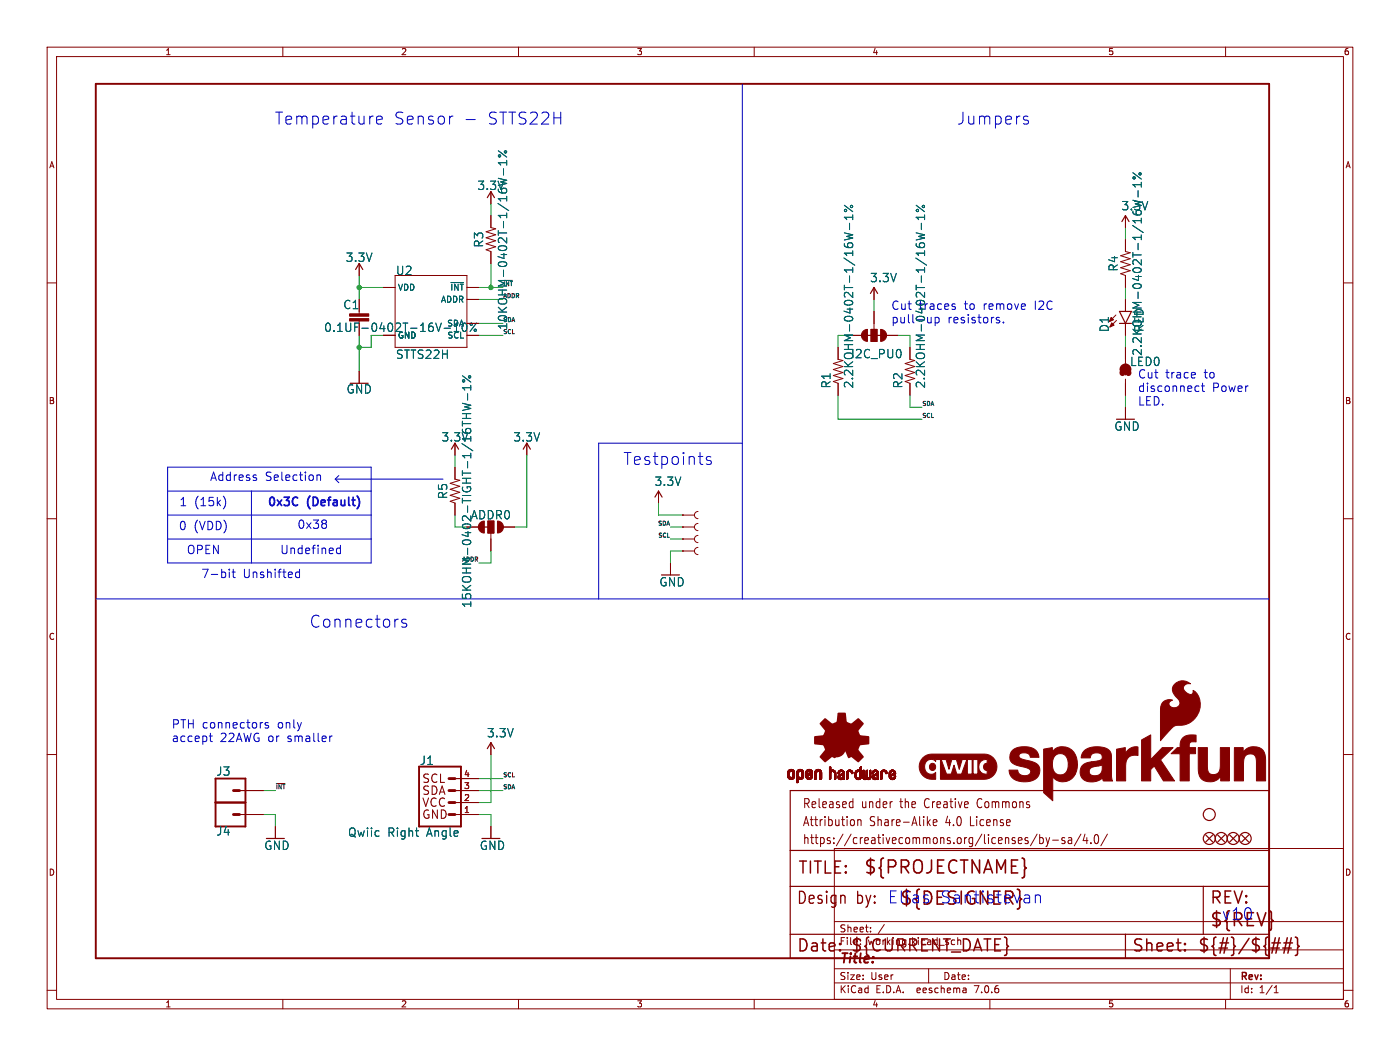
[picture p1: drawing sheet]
<svg xmlns="http://www.w3.org/2000/svg" width="297mm" height="224mm" viewBox="0 0 297 224" stroke-linecap="round" stroke-linejoin="round" font-family="sans-serif">
<defs><g id="words">
<g font-size="3.8" fill="#840000">
<text x="183.1" y="185.7">${PROJECTNAME}</text>
<text x="256.5" y="196.9">${REV}</text>
</g>
<text font-size="3.8" fill="#0000c2" x="190.8" y="192.3">${DESIGNER}</text>
<g font-size="3.5" fill="#0000c2">
<text x="58.3" y="26.6">Temperature</text>
<text x="83.5" y="26.6">Sensor</text>
<text x="103.2" y="26.6">STTS22H</text>
<text x="203" y="26.6">Jumpers</text>
<text x="132.1" y="98.8">Testpoints</text>
<text x="65.6" y="133.3">Connectors</text>
<text x="188.2" y="191.8">Elias</text>
<text x="199.3" y="191.8">Santistevan</text>
<text x="259.1" y="195.3">v10</text>
</g>
<g font-size="3.5" fill="#840000">
<text x="169.2" y="185.7">TITLE:</text>
<text x="168.9" y="192.1">Design</text>
<text x="181.6" y="192.1">by:</text>
<text x="256.5" y="192.1">REV:</text>
<text x="168.9" y="202.2">Date:</text>
<text x="180.3" y="202.2">${CURRENT_DATE}</text>
<text x="240" y="202.2">Sheet:</text>
<text x="254" y="202.2">${#}/${##}</text>
</g>
<text font-size="2.8" fill="#840000" x="178" y="204.8">Title:</text>
<g font-size="2.7" fill="#840000">
<text x="170.2" y="171.7">Released</text>
<text x="182.7" y="171.7">under</text>
<text x="191.1" y="171.7">the</text>
<text x="196.5" y="171.7">Creative</text>
<text x="208" y="171.7">Commons</text>
<text x="170.2" y="175.5">Attribution</text>
<text x="170.2" y="179.3">https://creativecommons.org/licenses/by-sa/4.0/</text>
<text x="184.5" y="175.5">Share-Alike</text>
<text x="200.8" y="175.5">4.0</text>
<text x="206.2" y="175.5">License</text>
</g>
<g font-size="2.5" fill="#006464">
<text x="101.2" y="40.5">3.3V</text>
<text x="237.8" y="44.8">3.3V</text>
<text x="102.7" y="52.6" transform="rotate(-90 102.7 52.6)">R3</text>
<text x="73.3" y="55.7">3.3V</text>
<text x="83.9" y="58.5">U2</text>
<text x="237.3" y="57.7" transform="rotate(-90 237.3 57.7)">R4</text>
<text x="184.5" y="60">3.3V</text>
<text x="194.8" y="66">traces</text>
<text x="107.8" y="70" transform="rotate(-90 107.8 70)">10KOHM-0402T-1/16W-1%</text>
<text x="189" y="68.9">pull-up</text>
<text x="235.4" y="70.5" transform="rotate(-90 235.4 70.5)">D1</text>
<text x="242.8" y="70.5" transform="rotate(-90 242.8 70.5)">RED</text>
<text x="83.9" y="76.3">STTS22H</text>
<text x="180.4" y="76.2">I2C_PU0</text>
<text x="239.7" y="77.8">LED0</text>
<text x="242.4" y="75.5" transform="rotate(-90 242.4 75.5)">2.2KOHM-0402T-1/16W-1%</text>
<text x="73.4" y="83.7">GND</text>
<text x="176.4" y="82.4" transform="rotate(-90 176.4 82.4)">R1</text>
<text x="181.2" y="82.4" transform="rotate(-90 181.2 82.4)">2.2KOHM-0402T-1/16W-1%</text>
<text x="191.6" y="82.4" transform="rotate(-90 191.6 82.4)">R2</text>
<text x="196.4" y="82.4" transform="rotate(-90 196.4 82.4)">2.2KOHM-0402T-1/16W-1%</text>
<text x="93.6" y="93.8">3.3V</text>
<text x="108.8" y="93.8">3.3V</text>
<text x="236.3" y="91.5">GND</text>
<text x="95.1" y="105.9" transform="rotate(-90 95.1 105.9)">R5</text>
<text x="138.8" y="103.2">3.3V</text>
<text x="99.8" y="110.3">ADDR0</text>
<text x="139.8" y="124.6">GND</text>
<text x="100.2" y="129" transform="rotate(-90 100.2 129)">15KOHM-0402-TIGHT-1/16THW-1%</text>
<text x="103.2" y="156.6">3.3V</text>
<text x="45.8" y="164.7">J3</text>
<text x="89" y="162.4">J1</text>
<text x="45.8" y="177.4">J4</text>
<text x="73.8" y="177.6">Qwiic</text>
<text x="82.2" y="177.6">Right</text>
<text x="90.5" y="177.6">Angle</text>
<text x="56" y="180.4">GND</text>
<text x="101.7" y="180.4">GND</text>
</g>
<g font-size="2.5" fill="#840000">
<text x="72.7" y="65.8">C1</text>
<text x="68.7" y="70.6">0.1UF-0402T-16V-10%</text>
<text x="89.4" y="166.3">SCL</text>
<text x="89.4" y="173.9">GND</text>
<text x="89.4" y="168.9">SDA</text>
<text x="89.4" y="171.4">VCC</text>
</g>
<g font-size="2.5" fill="#0000c2">
<text x="189" y="66">Cut</text>
<text x="204.5" y="66">to</text>
<text x="208.6" y="66">remove</text>
<text x="219.5" y="66">I2C</text>
<text x="200.9" y="68.9">resistors.</text>
<text x="241.3" y="80.4">Cut</text>
<text x="241.3" y="83.2">disconnect</text>
<text x="247.2" y="80.4">trace</text>
<text x="255.4" y="80.4">to</text>
<text x="257.1" y="83.2">Power</text>
<text x="241.3" y="86.1">LED.</text>
<text x="38" y="107.5">1</text>
<text x="41.2" y="107.5">(15k)</text>
<text x="44.4" y="102.1">Address</text>
<text x="56.2" y="102.1">Selection</text>
<text x="56.6" y="107.4">0x3C</text>
<text x="65.3" y="107.4">(Default)</text>
<text x="37.9" y="112.6">0</text>
<text x="41" y="112.6">(VDD)</text>
<text x="63" y="112.3">0x38</text>
<text x="39.6" y="117.7">OPEN</text>
<text x="59.4" y="117.7">Undefined</text>
<text x="42.7" y="122.8">7-bit</text>
<text x="51.5" y="122.8">Unshifted</text>
<text x="36.3" y="154.6">PTH connectors</text>
<text x="58.8" y="154.6">only</text>
<text x="36.3" y="157.5">accept</text>
<text x="46.6" y="157.5">22AWG or</text>
<text x="60.9" y="157.5">smaller</text>
</g>
<g font-size="2.1" fill="#840000">
<text x="178" y="197.9">Sheet:</text>
<text x="178" y="200.6">File:</text>
<text x="184.1" y="200.6">working.kicad_sch</text>
<text x="178" y="208">Size:</text>
<text x="184.7" y="208">User</text>
<text x="200" y="208">Date:</text>
<text x="263" y="208.2">Rev:</text>
<text x="178" y="210.8">KiCad</text>
<text x="185.7" y="210.8">E.D.A.</text>
<text x="194.6" y="210.8">eeschema</text>
<text x="207" y="210.8">7.0.6</text>
<text x="263" y="210.8">Id:</text>
<text x="267.1" y="210.8">1/1</text>
</g>
<g font-size="1.8" fill="#840000">
<text x="35" y="11.9">1</text>
<text x="85" y="11.9">2</text>
<text x="135" y="11.9">3</text>
<text x="185" y="11.9">4</text>
<text x="235" y="11.9">5</text>
<text x="285" y="11.9">6</text>
<text x="10.3" y="35.9">A</text>
<text x="285.3" y="35.9">A</text>
<text x="10.3" y="85.9">B</text>
<text x="285.3" y="85.9">B</text>
<text x="10.3" y="135.9">C</text>
<text x="285.3" y="135.9">C</text>
<text x="10.3" y="185.9">D</text>
<text x="285.3" y="185.9">D</text>
<text x="35" y="213.8">1</text>
<text x="85" y="213.8">2</text>
<text x="135" y="213.8">3</text>
<text x="185" y="213.8">4</text>
<text x="235" y="213.8">5</text>
<text x="285" y="213.8">6</text>
</g>
<g font-size="1.8" fill="#006464">
<text x="84.3" y="61.8">VDD</text>
<text x="93.5" y="64.4">ADDR</text>
<text x="95.4" y="61.8">~{INT}</text>
<text x="84.3" y="72">GND</text>
<text x="94.8" y="69.4">SDA</text>
<text x="94.8" y="72">SCL</text>
</g>
<g font-size="1.8" fill="#a90000">
<text x="98.4" y="167.4">3</text>
<text x="98.4" y="164.8">4</text>
<text x="98.4" y="172.5">1</text>
<text x="98.4" y="169.9">2</text>
</g>
<g font-size="1.2" fill="#006464">
<text x="106.7" y="63.3">ADDR</text>
<text x="106.7" y="68.3">SDA</text>
<text x="97.9" y="119.1">ADDR</text>
</g>
<g font-size="1.2" fill="#0f0f0f">
<text x="106.7" y="60.7">~{INT}</text>
<text x="106.7" y="70.9">SCL</text>
<text x="195.6" y="86.1">SDA</text>
<text x="195.6" y="88.7">SCL</text>
<text x="139.5" y="111.5">SDA</text>
<text x="139.5" y="114.1">SCL</text>
<text x="58.4" y="167.4">~{INT}</text>
<text x="106.7" y="164.9">SCL</text>
<text x="106.7" y="167.4">SDA</text>
</g>
</g></defs>
<g fill="none" stroke="#840000" stroke-width=".21">
<path d="M10 10h277v203.9h-277zM12 12h273v199.9h-273zM60 10v2M110 10v2M160 10v2M210 10v2M260 10v2M10 60h2M76.2 55.9v2.5M83.8 58.4h15.3v15.3h-15.3zM104.1 40.6v2.6M104.1 45.7v2.6l1.1 .2-2.1 .6 2.1 .7-2.1 .6 2.1 .7-2.1 .6 2.1 .6-2.1 .7 1 .3v2.6"/>
<path d="M238.8 45.7v2.6M238.8 50.8v2.5l1 .3-2.1 .6 2.1 .7-2.1 .6 2.1 .6-2.1 .7 2.1 .6-2.1 .6 1.1 .4v2.6M285 60h2M76.2 78.7v2.6M81.3 61h2.5M99.1 71.1h2.5M99.1 61h2.5M99.1 63.5h2.5M99.1 68.6h2.5M177.8 73.7v2.5l1 .3-2 .6 2 .6-2 .7 2 .6-2 .6 2 .7-2 .6 1 .4v2.5M180.3 71.1h2.6M184.8 69.9h1.3v2.5h-1.3z"/>
<path d="M185.4 61v2.5M185.4 66v3.9M188 71.1h2.5M193 73.7v2.5l1.1 .3-2.1 .6 2.1 .6-2.1 .7 2.1 .6-2.1 .6 2.1 .7-2.1 .6 1 .4v2.5M236.7 66.8l-1.4 1.4M236.9 67.9l-1.4 1.4M238.8 63.5v2.5M238.8 68.6v2.5M238.8 73.7v3.4M96.5 94v2.5M96.5 99.1v2.5l1 .3-2 .6 2 .6-2 .7 2 .6-2 .6 2 .7-2 .6 1 .4v2.5M111.8 94v2.5"/>
<path d="M238.8 80.4v3.4M238.8 86.4v2.5M10 110h2M99.1 111.8h2.5M103.5 110.5v2.5h1.3v-2.5M104.1 113v3.8M106.7 111.8h2.5M139.7 104.1v2.6M142.2 119.4v2.5M144.8 114.3h.1M144.8 111.8h.1M144.8 116.8h.1"/>
<path d="M144.8 109.2h.1M144.8 114.3h2.5M144.8 111.8h2.5M144.8 116.8h2.5M144.8 109.2h2.5M148.1 113.5a.76 .76 0 0 0-.8 .8 .76 .76 0 0 0 .8 .8M148.1 111a.76 .76 0 0 0-.8 .8 .76 .76 0 0 0 .8 .7M148.1 116.1a.76 .76 0 0 0-.8 .7 .76 .76 0 0 0 .8 .8M148.1 108.5a.76 .76 0 0 0-.8 .7 .76 .76 0 0 0 .8 .8M285 110h2M10 160h2M104.1 157.5v2.5"/>
<path d="M285 160h2M50.8 172.7h5.1M50.8 167.6h5.1M58.4 175.3v2.5M96.5 172.7h5.1M96.5 170.2h5.1M96.5 167.6h5.1M96.5 165.1h5.1M104.1 175.3v2.5M177 179.9h108v32h-108zM180.5 170l.4 .1M180.9 169.3v2"/>
<path d="M180.9 171.2l-.4 .1M181.2 174v.9M182 173.8v1.3M182 174l.2-.2 .4 .1 .1 1.2M196.9 174.4l.5 .7M197.4 173.8l-.7 .7M198 174.4l.8-.1-.1-.4-.5-.1-.2 .3 .1 .9h.6M220 176.9l-1.4 2.5M220.6 177v1.9M220.6 177.7l.4-.1 .3 .4-.1 .8h-.6M221.9 177.6l.4 1.3M222.3 178.9l-.4 .6"/>
<path d="M222.7 177.6l-.4 1.3M223.3 178.2h1.2M225.9 177.7l-.4-.1-.2 .3v.3l.6 .1v.5h-.6M226.7 177.7h.6l.1 1.2M227.4 178.1l-.6 .1a.4 .4 0 0 0-.2 .3 .4 .4 0 0 0 .2 .4l.6-.1M229.3 176.9l-1.4 2.5M230.2 176.9l-.4 1.4h1M230.6 177.6v1.3M231.4 178.7v.2M232.4 177.1l.3-.1a1.34 1.34 0 0 1 0 1.9h-.2a1.44 1.44 0 0 1-.1-1.8zM234.9 176.9l-1.4 2.5M177 195.4h108"/>
<path d="M184.7 197.5v.1M184.7 196.7v.1M187.6 196l-1.3 2M10 210h2M60 211.9v2M110 211.9v2M160 211.9v2M177 208.4h108M177 205.4h108M177 201.4h108M197 205.4v3M204.9 209.6l.1 .9"/>
<path d="M205 210.4l-.2 .1M205 209.9h-.2M210 211.9v2M260 211.9v2M261 205.4v6.5M270.3 210.5h.9M270.3 209.4l.4-.4v1.5M285 210h2"/>
</g>
<g fill="none" stroke="#840000" stroke-width=".25">
<path d="M75.4 57.2l.8-1.3 .8 1.3M103.4 41.9l.7-1.3 .8 1.3M238 47l.8-1.3 .7 1.3M183.4 71.1h3.8M184.7 62.2l.7-1.2 .8 1.2M237.5 68.6h2.5M237.5 66h2.5l-1.2 2.6zM238.8 77.7v1.8M95.8 95.3l.7-1.3 .8 1.3M111 95.3l.8-1.3 .7 1.3M101.6 111.8h2.5M138.9 105.4l.8-1.3 .8 1.3"/>
<path d="M103.4 158.8l.7-1.3 .8 1.3M167.6 167.6h101.6v35.6h-101.6zM255.8 177l1.5 1.6M257.3 177l-1.5 1.6M258.3 177l1.5 1.6M259.8 177l-1.5 1.6M260.9 177l1.5 1.6M262.4 177l-1.5 1.6M263.4 177l1.5 1.6M264.9 177l-1.5 1.6M167.6 198.1h101.6M167.6 180.3h101.6"/>
<path d="M167.6 188h101.6M238.8 198.1v5.1M255.3 188v10.1"/>
<circle cx="256.5" cy="177.8" r="1.27"/>
<circle cx="256.5" cy="172.7" r="1.27"/>
<circle cx="259.1" cy="177.8" r="1.27"/>
<circle cx="261.6" cy="177.8" r="1.27"/>
<circle cx="264.2" cy="177.8" r="1.27"/>
</g>
<g fill="#840000" stroke="#840000" stroke-width=".21">
<path d="M74.2 67.6h4v.5h-4z"/>
<path d="M74.2 66.5h4v.6h-4z"/>
<path d="M186.8 69.9a1.27 1.27 0 0 1 1.3 1.2 1.27 1.27 0 0 1-1.3 1.3z"/>
<path d="M184.8 69.9h1.3v2.5h-1.3z"/>
<path d="M183.1 70.2l.9-.3v1.2h-1.2z"/>
<path d="M182.8 71.1h1.2v1.3a1.27 1.27 0 0 1-1.2-1.3z"/>
<path d="M197.3 162.1a.7 .7 0 0 1 1 0 .7 .7 0 0 1 0 1 .7 .7 0 0 1-1 .1 .92 .92 0 0 1 0-1.1z"/>
<path d="M195.8 160.7l.8-.6 1.1-.2h11.1a2.67 2.67 0 0 1 2.7 2.7 2.67 2.67 0 0 1-2.7 2.7h-9.3v-4.2h.2l1.1 3h1l.6-1.8 .6 1.8h1l1.1-3h.1v3h2.2l.6-.4 .6 .4 .8 .1v-.9a.73 .73 0 0 1-.7-.7 .73 .73 0 0 1 .7-.7v-.9h-.1a1.59 1.59 0 0 0-1.5 1 1.59 1.59 0 0 0 .2 1.7l-.6 .4v-3h-1v3h-.2v-3h-2.1l-.6 2-.6-2h-1l-.6 2-.6-2h-2.2v.4a1.41 1.41 0 0 0-1.8-.2 1.41 1.41 0 0 0-.5 1.7 1.35 1.35 0 0 0 .9 1.1 1.35 1.35 0 0 0 1.4-.3v1.5h-.8a2.67 2.67 0 0 1-2.5-1.7 2.67 2.67 0 0 1 .6-2.9z"/>
<path d="M101.9 110.9l.8-.4v2.5a1.27 1.27 0 0 1-1.1-.8 1.27 1.27 0 0 1 .3-1.3z"/>
<path d="M103.5 110.5h1.3v2.5h-1.3z"/>
<path d="M105.5 110.5a1.27 1.27 0 0 1 1.3 1.3 1.27 1.27 0 0 1-1.3 1.2z"/>
<path d="M226.6 162.1h2l-.5 2-1.7-.8z"/>
<path d="M242.2 156.9l1.9-1.1v5.3l2.5-2.6h2.3l-2.7 2.6 3 4.5h-2.4l-1.9-3.2-.8 .8v2.4h-1.9z"/>
<path d="M231.5 161.5l1.3-.1 .2 1-1.1 .2z"/>
<path d="M236.9 158.9l1.8-.4v1.3a2.34 2.34 0 0 1 2.7-1.4v1.8a2.13 2.13 0 0 0-2.6 2.6v2.8h-1.9z"/>
<path d="M254.2 158.5h1.9v2a7.9 7.9 0 0 0 .3 3.3 1.43 1.43 0 0 0 1.6 .3 1.43 1.43 0 0 0 .9-1.4v-4.2h1.9v7.1h-1.1a.52 .52 0 0 1-.7-.1 .52 .52 0 0 1 0-.6v-.3a2.68 2.68 0 0 1-4.5 0l-.3-1.1z"/>
<path d="M261.9 158.5h1.1a.52 .52 0 0 1 .7 .1 .52 .52 0 0 1 0 .7v.2a2.68 2.68 0 0 1 4.5 .1l.3 1v5h-1.9v-2a7.9 7.9 0 0 0-.3-3.3 1.42 1.42 0 0 0-1.6-.3 1.42 1.42 0 0 0-.9 1.4v4.2h-1.9z"/>
<path d="M221.4 158.9l1.9-.4v.9a2.88 2.88 0 0 1 2.9-1 2.88 2.88 0 0 1 2.2 2.3l.2 1.4h-2a1.87 1.87 0 0 0-2.1-2.2 2.39 2.39 0 0 0-1.1 3 1.6 1.6 0 0 0 1.3 1.4 1.6 1.6 0 0 0 1.7-1l1.7 .8a2.81 2.81 0 0 1-4.8 .6v5.1l-1.9-1.7z"/>
<path d="M214.8 159.1a4.4 4.4 0 0 1 5 0l.5 .9 .1 .6h-1.8a1.39 1.39 0 0 0-2.4-.5 .88 .88 0 0 0 1 1 6.3 6.3 0 0 1 3 1.1 2.23 2.23 0 0 1-1.6 3.5 4 4 0 0 1-4.2-1.2l-.3-1.2h1.8a1.51 1.51 0 0 0 1.2 1.2 1.51 1.51 0 0 0 1.5-.7v-.4a4 4 0 0 0-2.6-1 1.9 1.9 0 0 1-1.7-1.2 1.9 1.9 0 0 1 .5-2.1z"/>
<path d="M250.9 156.4a4.3 4.3 0 0 1 2.8-.5l-.1 1.4a.95 .95 0 0 0-1.3 .9v.2a.62 .62 0 0 0 .8 .1h.5v1.3h-1.3v5.8h-1.9v-5.8h-2l.9-.8a.99 .99 0 0 1 1.1-.5v-.2a2.67 2.67 0 0 1 .5-1.9z"/>
<path d="M249.1 145.1a2.45 2.45 0 0 1 3.5-.1 1.05 1.05 0 0 0-1.5 .6 1.05 1.05 0 0 0 .7 1.4 .71 .71 0 0 0 .8 .3 .71 .71 0 0 0 .5-.8v-.1a4 4 0 0 1 .4 5.9 4.4 4.4 0 0 1-3.9 1.5 5.5 5.5 0 0 0-2.5 2.2l-.9 1.1v-6.4a1.94 1.94 0 0 1 2.5-2.2 .82 .82 0 0 0-.7 .9 .82 .82 0 0 0 .9 .7 1.1 1.1 0 0 0 1.3-.6 1.1 1.1 0 0 0-.4-1.4 2.08 2.08 0 0 1-.7-3z"/>
<path d="M230 159.2a4.8 4.8 0 0 1 5.4 0 5.3 5.3 0 0 1 .4 3v2.3l.2 1.1h-1.3a.56 .56 0 0 1-.6-.1 .56 .56 0 0 1-.2-.6 3.3 3.3 0 0 1-4.4 .1 2.19 2.19 0 0 1-.1-2.4 2.19 2.19 0 0 1 2.1-1.1l.4 1.1a.96 .96 0 0 0-.8 1.2 .96 .96 0 0 0 1.2 .7 1.68 1.68 0 0 0 1.5-2v-.4l-.8 .3-.2-1a.91 .91 0 0 0 1-1 .91 .91 0 0 0-1.2-.8 1.09 1.09 0 0 0-1.3 1.1h-1.9l.2-.9z"/>
<path d="M167.1 164.6h.4z"/>
<path d="M167.1 164.5l.4 .1z"/>
<path d="M167.1 164.5h.4z"/>
<path d="M167.1 164.4l.4 .1z"/>
<path d="M167.1 164.4h.4z"/>
<path d="M167.1 164.3l.4 .1z"/>
<path d="M167.1 164.3h.4z"/>
<path d="M167.1 164.2l.4 .1z"/>
<path d="M167.1 164.2h.4z"/>
<path d="M167.1 164.1l.4 .1z"/>
<path d="M167.1 164.1h.4z"/>
<path d="M167.1 164l.4 .1z"/>
<path d="M167.1 164h.4z"/>
<path d="M167.1 163.9l.4 .1z"/>
<path d="M167.1 163.9h.4z"/>
<path d="M167.1 163.8l.4 .1z"/>
<path d="M167.1 163.8h.4z"/>
<path d="M167.1 164.7h.4z"/>
<path d="M167.1 164.6l.4 .1z"/>
<path d="M167.1 163.7l.4 .1z"/>
<path d="M167.1 164.8h.5z"/>
<path d="M167.1 164.7l.5 .1z"/>
<path d="M167.1 163.7h.4z"/>
<path d="M167.1 163.7h.5z"/>
<path d="M167.1 163.6l.5 .1z"/>
<path d="M167.1 163.6h.5z"/>
<path d="M167.2 164.9h.5z"/>
<path d="M167.2 164.8l.5 .1z"/>
<path d="M167.2 164.8h.4z"/>
<path d="M167.2 163.6h.5z"/>
<path d="M167.2 163.5l.6 .1z"/>
<path d="M167.2 164.9h1.3z"/>
<path d="M167.2 164.9h.6z"/>
<path d="M167.2 163.5h1.3z"/>
<path d="M167.2 165h1.3z"/>
<path d="M167.2 164.9l1.3 .1z"/>
<path d="M167.2 165h1.2z"/>
<path d="M167.2 163.5h1.2z"/>
<path d="M167.2 163.4l1.2 .1z"/>
<path d="M167.2 163.4h1.2z"/>
<path d="M167.3 165h1.1z"/>
<path d="M167.3 163.4h1.1z"/>
<path d="M167.3 165l1.1 .1z"/>
<path d="M167.3 165.1h1.1z"/>
<path d="M167.3 165.1h1z"/>
<path d="M167.3 163.4h1z"/>
<path d="M167.3 163.3l1 .1z"/>
<path d="M167.3 163.3h1z"/>
<path d="M167.4 165.1h.9z"/>
<path d="M167.4 163.3h.9z"/>
<path d="M167.4 165.1l.9 .1z"/>
<path d="M167.4 163.3h.8z"/>
<path d="M167.4 165.2h.8z"/>
<path d="M167.5 165.2h.7z"/>
<path d="M167.5 163.3h.7z"/>
<path d="M167.5 163.2l.7 .1z"/>
<path d="M167.5 163.2h.7z"/>
<path d="M167.5 165.2h.6z"/>
<path d="M167.5 163.2h.6z"/>
<path d="M167.6 165.2h.5z"/>
<path d="M167.6 163.2h.5z"/>
<path d="M167.6 165.2l.4 .1z"/>
<path d="M167.6 163.2h.4z"/>
<path d="M167.7 165.3h.3z"/>
<path d="M167.7 163.2h.3z"/>
<path d="M167.7 165.3h.2z"/>
<path d="M167.7 163.2h.2z"/>
<path d="M167.9 163.5l.6 .1z"/>
<path d="M167.9 164.9h.6z"/>
<path d="M167.9 163.6h.6z"/>
<path d="M168 164.9h.5z"/>
<path d="M168 163.6h.5z"/>
<path d="M168 164.8l.5 .1z"/>
<path d="M168 164.8h.5z"/>
<path d="M168.1 164.8h.4z"/>
<path d="M168.1 163.6h.4z"/>
<path d="M168.1 163.6l.4 .1z"/>
<path d="M168.1 163.7h.4z"/>
<path d="M168.1 164.7l.4 .1z"/>
<path d="M168.1 164.7h.4z"/>
<path d="M168.1 163.7l.4 .1z"/>
<path d="M168.2 164.7h.4z"/>
<path d="M168.2 164.6l.4 .1z"/>
<path d="M168.2 163.8h.4z"/>
<path d="M168.2 164.6h.4z"/>
<path d="M168.2 164.5l.4 .1z"/>
<path d="M168.2 164.5h.4z"/>
<path d="M168.2 164.4l.4 .1z"/>
<path d="M168.2 164.4h.4z"/>
<path d="M168.2 164.3l.4 .1z"/>
<path d="M168.2 164.3h.4z"/>
<path d="M168.2 164.2l.4 .1z"/>
<path d="M168.2 164.2h.4z"/>
<path d="M168.2 164.1l.4 .1z"/>
<path d="M168.2 164.1h.4z"/>
<path d="M168.2 164l.4 .1z"/>
<path d="M168.2 164h.4z"/>
<path d="M168.2 163.9l.4 .1z"/>
<path d="M168.2 163.9h.4z"/>
<path d="M168.2 163.8l.4 .1z"/>
<path d="M169 165.9h.2z"/>
<path d="M169 165.9h.3z"/>
<path d="M169 165.9h.4z"/>
<path d="M169 165.8l.4 .1z"/>
<path d="M169 165.8h.4z"/>
<path d="M169 165.7l.4 .1z"/>
<path d="M169 165.7h.4z"/>
<path d="M169 165.6l.4 .1z"/>
<path d="M169 165.6h.4z"/>
<path d="M169 165.5l.4 .1z"/>
<path d="M169 165.5h.4z"/>
<path d="M169 165.4l.4 .1z"/>
<path d="M169 165.4h.4z"/>
<path d="M169 165.3l.4 .1z"/>
<path d="M169 165.3h.4z"/>
<path d="M169 165.2l.4 .1z"/>
<path d="M169 165.2h.4z"/>
<path d="M169 165.2h1.1z"/>
<path d="M169 165.1l1.2 .1z"/>
<path d="M169 165.1h1.2z"/>
<path d="M169 165.1h1.3z"/>
<path d="M169 165l1.3 .1z"/>
<path d="M169 165h1.3z"/>
<path d="M169 165h1.4z"/>
<path d="M169 164.9l1.4 .1z"/>
<path d="M169 164.9h1.4z"/>
<path d="M169 164.9h.7z"/>
<path d="M169 164.9h.6z"/>
<path d="M169 164.8l.6 .1z"/>
<path d="M169 164.8h.6z"/>
<path d="M169 164.8h.5z"/>
<path d="M169 164.7l.5 .1z"/>
<path d="M169 164.7h.5z"/>
<path d="M169 164.7h.4z"/>
<path d="M169 164.6l.4 .1z"/>
<path d="M169 164.6h.4z"/>
<path d="M169 164.5l.4 .1z"/>
<path d="M169 164.5h.4z"/>
<path d="M169 164.4l.4 .1z"/>
<path d="M169 164.4h.4z"/>
<path d="M169 164.3l.4 .1z"/>
<path d="M169 164.3h.4z"/>
<path d="M169 164.2l.4 .1z"/>
<path d="M169 164.2h.4z"/>
<path d="M169 164.1l.4 .1z"/>
<path d="M169 164.1h.4z"/>
<path d="M169 164l.4 .1z"/>
<path d="M169 164h.4z"/>
<path d="M169 163.9l.4 .1z"/>
<path d="M169 163.9h.4z"/>
<path d="M169 163.8l.4 .1z"/>
<path d="M169 163.8h.4z"/>
<path d="M169 163.7l.4 .1z"/>
<path d="M169 163.7h.4z"/>
<path d="M169 165.9l.2 .1z"/>
<path d="M169 163.7h.5z"/>
<path d="M169 166h.2z"/>
<path d="M169.1 163.7h.4z"/>
<path d="M169.1 163.6l.4 .1z"/>
<path d="M169.1 163.6h.4z"/>
<path d="M169.1 163.6h.5z"/>
<path d="M169.1 163.5l.6 .1z"/>
<path d="M169.1 163.5h1.3z"/>
<path d="M169.2 163.5h1.1z"/>
<path d="M169.2 163.4l1.1 .1z"/>
<path d="M169.2 163.4h1.1z"/>
<path d="M169.2 163.4h1z"/>
<path d="M169.2 163.3l1 .1z"/>
<path d="M169.3 163.3h.9z"/>
<path d="M169.3 163.3h.8z"/>
<path d="M169.4 163.3h.7z"/>
<path d="M169.4 163.2l.7 .1z"/>
<path d="M169.4 163.2h.7z"/>
<path d="M169.5 165.2h.5z"/>
<path d="M169.5 163.2h.5z"/>
<path d="M169.5 165.2l.5 .1z"/>
<path d="M169.6 163.2h.3z"/>
<path d="M169.6 165.3h.3z"/>
<path d="M169.6 163.2h.2z"/>
<path d="M169.7 165.3h.1z"/>
<path d="M169.8 163.5l.6 .1z"/>
<path d="M169.8 164.9h.6z"/>
<path d="M169.9 164.9h.5z"/>
<path d="M169.9 163.6h.5z"/>
<path d="M169.9 164.8l.5 .1z"/>
<path d="M169.9 164.8h.5z"/>
<path d="M170 164.8h.4z"/>
<path d="M170 163.6h.4z"/>
<path d="M170 163.6l.4 .1z"/>
<path d="M170 163.7h.4z"/>
<path d="M170 164.8h.5z"/>
<path d="M170 164.7l.5 .1z"/>
<path d="M170 163.7h.5z"/>
<path d="M170 164.7h.5z"/>
<path d="M170.1 164.7h.4z"/>
<path d="M170.1 163.7l.4 .1z"/>
<path d="M170.1 163.7h.4z"/>
<path d="M170.1 163.8h.4z"/>
<path d="M170.1 164.6l.4 .1z"/>
<path d="M170.1 164.6h.4z"/>
<path d="M170.1 163.8l.4 .1z"/>
<path d="M170.1 164.5l.4 .1z"/>
<path d="M170.1 164.5h.4z"/>
<path d="M170.1 164.4l.4 .1z"/>
<path d="M170.1 164.4h.4z"/>
<path d="M170.1 164.3l.4 .1z"/>
<path d="M170.1 164.3h.4z"/>
<path d="M170.1 164.2l.4 .1z"/>
<path d="M170.1 164.2h.4z"/>
<path d="M170.1 164.1l.4 .1z"/>
<path d="M170.1 164.1h.4z"/>
<path d="M170.1 164l.4 .1z"/>
<path d="M170.1 164h.4z"/>
<path d="M170.1 163.9l.4 .1z"/>
<path d="M170.1 163.9h.4z"/>
<path d="M170.9 164.7h.5z"/>
<path d="M170.9 164.7h.4z"/>
<path d="M170.9 164.6l.4 .1z"/>
<path d="M170.9 164.6h.4z"/>
<path d="M170.9 164.6h.5z"/>
<path d="M170.9 164.5l.5 .1z"/>
<path d="M170.9 164.5h.5z"/>
<path d="M170.9 164.5h.6z"/>
<path d="M170.9 164.5h.7z"/>
<path d="M170.9 164.4l.7 .1z"/>
<path d="M170.9 164.4h.7z"/>
<path d="M170.9 164.4h.8z"/>
<path d="M170.9 164.4h.9z"/>
<path d="M170.9 164.3l.9 .1z"/>
<path d="M170.9 164.3h.9z"/>
<path d="M170.9 164.3h1z"/>
<path d="M170.9 164.3h1.1z"/>
<path d="M170.9 164.2l1.1 .1z"/>
<path d="M170.9 164.2h1.2z"/>
<path d="M170.9 164.2h1.3z"/>
<path d="M170.9 164.1l1.4 .1z"/>
<path d="M170.9 164.1h1.4z"/>
<path d="M170.9 164.1h.4z"/>
<path d="M170.9 164l.4 .1z"/>
<path d="M170.9 164h.4z"/>
<path d="M170.9 163.9l.4 .1z"/>
<path d="M170.9 163.9h.4z"/>
<path d="M170.9 163.8l.4 .1z"/>
<path d="M170.9 163.8h.4z"/>
<path d="M170.9 163.7l.5 .1z"/>
<path d="M170.9 163.7h.5z"/>
<path d="M170.9 164.8h.5z"/>
<path d="M170.9 164.7l.5 .1z"/>
<path d="M171 164.8h.5z"/>
<path d="M171 164.8h.4z"/>
<path d="M171 163.6l.4 .1z"/>
<path d="M171 163.6h.4z"/>
<path d="M171 164.8l.5 .1z"/>
<path d="M171 163.6h.5z"/>
<path d="M171 164.9h.5z"/>
<path d="M171 164.9h1.3z"/>
<path d="M171 164.9h.6z"/>
<path d="M171 163.5l.6 .1z"/>
<path d="M171 163.5h1.3z"/>
<path d="M171 165h1.3z"/>
<path d="M171 164.9l1.3 .1z"/>
<path d="M171.1 165h1.1z"/>
<path d="M171.1 163.5h1.2z"/>
<path d="M171.1 163.4l1.2 .1z"/>
<path d="M171.1 163.4h1.1z"/>
<path d="M171.1 165l1.1 .1z"/>
<path d="M171.1 165.1h1.1z"/>
<path d="M171.2 165.1h1z"/>
<path d="M171.2 163.4h1z"/>
<path d="M171.2 165.1h.9z"/>
<path d="M171.2 163.3l1 .1z"/>
<path d="M171.2 163.3h.9z"/>
<path d="M171.2 165.1l.9 .1z"/>
<path d="M171.2 165.2h.9z"/>
<path d="M171.3 163.3h.8z"/>
<path d="M171.3 165.2h.7z"/>
<path d="M171.3 163.3h.7z"/>
<path d="M171.3 163.2l.7 .1z"/>
<path d="M171.3 163.2h.7z"/>
<path d="M171.4 165.2h.6z"/>
<path d="M171.4 163.2h.5z"/>
<path d="M171.4 165.2h.5z"/>
<path d="M171.4 164.1h1z"/>
<path d="M171.5 165.2l.4 .1z"/>
<path d="M171.5 164.1h.9z"/>
<path d="M171.5 163.2h.3z"/>
<path d="M171.5 165.3h.3z"/>
<path d="M171.6 164l.8 .1z"/>
<path d="M171.6 163.2h.1z"/>
<path d="M171.6 164h.8z"/>
<path d="M171.7 164h.7z"/>
<path d="M171.7 163.5l.6 .1z"/>
<path d="M171.7 164.9h.6z"/>
<path d="M171.8 163.6h.5z"/>
<path d="M171.8 164.9h.5z"/>
<path d="M171.8 163.9l.6 .1z"/>
<path d="M171.8 163.9h.6z"/>
<path d="M171.8 164.8l.5 .1z"/>
<path d="M171.9 164.8h.4z"/>
<path d="M171.9 163.6h.4z"/>
<path d="M171.9 163.6h.5z"/>
<path d="M171.9 163.9h.5z"/>
<path d="M171.9 163.6l.5 .1z"/>
<path d="M171.9 164.8h.5z"/>
<path d="M171.9 163.7h.5z"/>
<path d="M171.9 164.7l.5 .1z"/>
<path d="M172 164.7h.4z"/>
<path d="M172 163.8l.4 .1z"/>
<path d="M172 163.8h.4z"/>
<path d="M172 163.7l.4 .1z"/>
<path d="M172 163.7h.4z"/>
<path d="M172 164.6l.4 .1z"/>
<path d="M172 164.6h.4z"/>
<path d="M172 164.5l.4 .1z"/>
<path d="M172 164.5h.4z"/>
<path d="M172.1 164.5h.3z"/>
<path d="M172.1 164.4l.3 .1z"/>
<path d="M172.1 164.4h.3z"/>
<path d="M172.2 164.4h.2z"/>
<path d="M172.8 165.2h.3z"/>
<path d="M172.8 165.2h.4z"/>
<path d="M172.8 165.1l.4 .1z"/>
<path d="M172.8 165.1h.4z"/>
<path d="M172.8 165l.4 .1z"/>
<path d="M172.8 165h.4z"/>
<path d="M172.8 164.9l.4 .1z"/>
<path d="M172.8 164.9h.4z"/>
<path d="M172.8 164.8l.4 .1z"/>
<path d="M172.8 164.8h.4z"/>
<path d="M172.8 164.7l.4 .1z"/>
<path d="M172.8 164.7h.4z"/>
<path d="M172.8 164.6l.4 .1z"/>
<path d="M172.8 164.6h.4z"/>
<path d="M172.8 164.5l.4 .1z"/>
<path d="M172.8 164.5h.4z"/>
<path d="M172.8 164.4l.4 .1z"/>
<path d="M172.8 164.4h.4z"/>
<path d="M172.8 164.3l.4 .1z"/>
<path d="M172.8 164.3h.4z"/>
<path d="M172.8 164.2l.4 .1z"/>
<path d="M172.8 164.2h.4z"/>
<path d="M172.8 164.1l.4 .1z"/>
<path d="M172.8 164.1h.4z"/>
<path d="M172.8 164l.4 .1z"/>
<path d="M172.8 164h.4z"/>
<path d="M172.8 163.9l.4 .1z"/>
<path d="M172.8 163.9h.4z"/>
<path d="M172.8 163.8l.4 .1z"/>
<path d="M172.8 163.8h.4z"/>
<path d="M172.9 165.2h.2z"/>
<path d="M172.9 163.8h.3z"/>
<path d="M172.9 163.7l.4 .1z"/>
<path d="M172.9 163.7h.4z"/>
<path d="M172.9 165.2h.1z"/>
<path d="M172.9 163.6l.4 .1z"/>
<path d="M172.9 163.6h.4z"/>
<path d="M172.9 163.6h.5z"/>
<path d="M172.9 163.6h.6z"/>
<path d="M172.9 163.5l.6 .1z"/>
<path d="M172.9 163.5h1.3z"/>
<path d="M173 163.5h1.2z"/>
<path d="M173 163.4l1.2 .1z"/>
<path d="M173 163.4h1.1z"/>
<path d="M173.1 163.4h1z"/>
<path d="M173.1 163.3l1 .1z"/>
<path d="M173.1 163.3h1z"/>
<path d="M173.1 163.3h.9z"/>
<path d="M173.2 163.3h.8z"/>
<path d="M173.2 163.2l.7 .1z"/>
<path d="M173.2 163.2h.7z"/>
<path d="M173.3 163.2h.5z"/>
<path d="M173.4 163.2h.4z"/>
<path d="M173.4 163.2h.3z"/>
<path d="M173.5 163.2h.2z"/>
<path d="M173.6 163.5l.6 .1z"/>
<path d="M173.7 163.6h.5z"/>
<path d="M173.8 163.6h.5z"/>
<path d="M173.8 163.6l.5 .1z"/>
<path d="M173.8 163.7h.5z"/>
<path d="M173.9 163.7h.4z"/>
<path d="M173.9 163.8h.4z"/>
<path d="M173.9 163.7l.4 .1z"/>
<path d="M173.9 165.2h.3z"/>
<path d="M173.9 165.2h.4z"/>
<path d="M173.9 165.1l.4 .1z"/>
<path d="M173.9 165.1h.4z"/>
<path d="M173.9 165l.4 .1z"/>
<path d="M173.9 165h.4z"/>
<path d="M173.9 164.9l.4 .1z"/>
<path d="M173.9 164.9h.4z"/>
<path d="M173.9 164.8l.4 .1z"/>
<path d="M173.9 164.8h.4z"/>
<path d="M173.9 164.7l.4 .1z"/>
<path d="M173.9 164.7h.4z"/>
<path d="M173.9 164.6l.4 .1z"/>
<path d="M173.9 164.6h.4z"/>
<path d="M173.9 164.5l.4 .1z"/>
<path d="M173.9 164.5h.4z"/>
<path d="M173.9 164.4l.4 .1z"/>
<path d="M173.9 164.4h.4z"/>
<path d="M173.9 164.3l.4 .1z"/>
<path d="M173.9 164.3h.4z"/>
<path d="M173.9 164.2l.4 .1z"/>
<path d="M173.9 164.2h.4z"/>
<path d="M173.9 164.1l.4 .1z"/>
<path d="M173.9 164.1h.4z"/>
<path d="M173.9 164l.4 .1z"/>
<path d="M173.9 164h.4z"/>
<path d="M173.9 163.9l.4 .1z"/>
<path d="M173.9 163.9h.4z"/>
<path d="M173.9 163.8l.4 .1z"/>
<path d="M173.9 165.2h.2z"/>
<path d="M176 165.2l.1 .1z"/>
<path d="M176 165.2h.1z"/>
<path d="M176 162.8h.2z"/>
<path d="M176 165.3h.1z"/>
<path d="M176 165.2h.2z"/>
<path d="M176 165.1l.2 .1z"/>
<path d="M176 165.1h.2z"/>
<path d="M176 165l.2 .1z"/>
<path d="M176 165h.2z"/>
<path d="M176 164.9l.2 .1z"/>
<path d="M176 164.9h.2z"/>
<path d="M176 164.8l.2 .1z"/>
<path d="M176 164.8h.2z"/>
<path d="M176 164.7l.2 .1z"/>
<path d="M176 164.7h.2z"/>
<path d="M176 164.6l.2 .1z"/>
<path d="M176 164.6h.2z"/>
<path d="M176 164.5l.2 .1z"/>
<path d="M176 164.5h.2z"/>
<path d="M176 164.4l.2 .1z"/>
<path d="M176 164.4h.2z"/>
<path d="M176 164.3l.2 .1z"/>
<path d="M176 164.3h.2z"/>
<path d="M176 164.2l.2 .1z"/>
<path d="M176 164.2h.2z"/>
<path d="M176 164.1l.2 .1z"/>
<path d="M176 164.1h.2z"/>
<path d="M176 164l.2 .1z"/>
<path d="M176 164h.2z"/>
<path d="M176 163.9l.2 .1z"/>
<path d="M176 163.9h.3z"/>
<path d="M176 163.8l.3 .1z"/>
<path d="M176 163.8h.3z"/>
<path d="M176 163.7l.3 .1z"/>
<path d="M176 163.7h.3z"/>
<path d="M176 163.7h.4z"/>
<path d="M176 163.6l.4 .1z"/>
<path d="M176 163.6h.4z"/>
<path d="M176 163.6h.5z"/>
<path d="M176 163.6h.6z"/>
<path d="M176 163.6h1.2z"/>
<path d="M176 163.5l1.2 .1z"/>
<path d="M176 163.5h1.2z"/>
<path d="M176 163.5h1.1z"/>
<path d="M176 163.4l1.1 .1z"/>
<path d="M176 163.4h1.1z"/>
<path d="M176 163.4h1z"/>
<path d="M176 163.4h.3z"/>
<path d="M176 163.3l.3 .1z"/>
<path d="M176 163.3h.2z"/>
<path d="M176 163.2l.2 .1z"/>
<path d="M176 163.2h.2z"/>
<path d="M176 163.1l.2 .1z"/>
<path d="M176 163.1h.2z"/>
<path d="M176 163l.2 .1z"/>
<path d="M176 163h.2z"/>
<path d="M176 162.9l.2 .1z"/>
<path d="M176 162.9h.2z"/>
<path d="M176 162.8l.2 .1z"/>
<path d="M176 162.7l.2 .1z"/>
<path d="M176 162.7h.2z"/>
<path d="M176.1 162.7h.1z"/>
<path d="M176.1 162.6l.1 .1z"/>
<path d="M176.1 162.6h.1z"/>
<path d="M176.4 163.4h.5z"/>
<path d="M176.4 163.3l.5 .1z"/>
<path d="M176.4 163.3h.5z"/>
<path d="M176.5 163.3h.3z"/>
<path d="M176.7 163.6h.5z"/>
<path d="M176.8 163.6h.4z"/>
<path d="M176.9 163.6h.3z"/>
<path d="M176.9 163.6l.3 .1z"/>
<path d="M176.9 163.7h.4z"/>
<path d="M177 163.7l.3 .1z"/>
<path d="M177 163.7h.3z"/>
<path d="M177 163.8h.3z"/>
<path d="M177 163.9h.3z"/>
<path d="M177 163.8l.3 .1z"/>
<path d="M177 164h.3z"/>
<path d="M177 163.9l.3 .1z"/>
<path d="M177 165.3h.2z"/>
<path d="M177 165.2l.2 .1z"/>
<path d="M177 165.2h.2z"/>
<path d="M177 165.2h.3z"/>
<path d="M177 165.1l.3 .1z"/>
<path d="M177 165.1h.3z"/>
<path d="M177 165l.3 .1z"/>
<path d="M177 165h.3z"/>
<path d="M177 164.9l.3 .1z"/>
<path d="M177 164.9h.3z"/>
<path d="M177 164.8l.3 .1z"/>
<path d="M177 164.8h.3z"/>
<path d="M177 164.7l.3 .1z"/>
<path d="M177 164.7h.3z"/>
<path d="M177 164.6l.3 .1z"/>
<path d="M177 164.6h.3z"/>
<path d="M177 164.5l.3 .1z"/>
<path d="M177 164.5h.3z"/>
<path d="M177 164.4l.3 .1z"/>
<path d="M177 164.4h.3z"/>
<path d="M177 164.3l.3 .1z"/>
<path d="M177 164.3h.3z"/>
<path d="M177 164.2l.3 .1z"/>
<path d="M177 164.2h.3z"/>
<path d="M177 164.1l.3 .1z"/>
<path d="M177 164.1h.3z"/>
<path d="M177 164l.3 .1z"/>
<path d="M177.8 164.9h.3z"/>
<path d="M177.8 164.8l.3 .1z"/>
<path d="M177.8 164.8h.3z"/>
<path d="M177.8 164.8h.2z"/>
<path d="M177.8 164.7l.3 .1z"/>
<path d="M177.8 164.7h.3z"/>
<path d="M177.8 164.1h.1z"/>
<path d="M177.8 164l.2 .1z"/>
<path d="M177.8 164h.2z"/>
<path d="M177.8 163.9l.2 .1z"/>
<path d="M177.8 163.9h.2z"/>
<path d="M177.8 164.6l.3 .1z"/>
<path d="M177.8 164.6h.3z"/>
<path d="M177.8 163.9h.3z"/>
<path d="M177.8 165h.4z"/>
<path d="M177.8 165h.3z"/>
<path d="M177.8 164.9l.3 .1z"/>
<path d="M177.8 164.6h.4z"/>
<path d="M177.8 163.8l.3 .1z"/>
<path d="M177.8 163.8h.3z"/>
<path d="M177.8 165h.5z"/>
<path d="M177.8 164.5l.5 .1z"/>
<path d="M177.8 164.5h.5z"/>
<path d="M177.8 163.7l.3 .1z"/>
<path d="M177.8 163.7h.3z"/>
<path d="M177.8 165h.8z"/>
<path d="M177.8 163.7h.4z"/>
<path d="M177.8 165l.8 .1z"/>
<path d="M177.8 164.5h.6z"/>
<path d="M177.8 165.1h.8z"/>
<path d="M177.9 165.1h.7z"/>
<path d="M177.9 164.5h.5z"/>
<path d="M177.9 163.6l.3 .1z"/>
<path d="M177.9 164.5h.6z"/>
<path d="M177.9 163.6h.3z"/>
<path d="M177.9 164.4l.6 .1z"/>
<path d="M177.9 164.4h.6z"/>
<path d="M177.9 163.6h.4z"/>
<path d="M177.9 163.6h.5z"/>
<path d="M177.9 164.4h.7z"/>
<path d="M177.9 163.6h1.1z"/>
<path d="M177.9 165.1l.7 .1z"/>
<path d="M177.9 163.5l1.1 .1z"/>
<path d="M177.9 165.2h.8z"/>
<path d="M177.9 163.5h1.1z"/>
<path d="M178 165.2h.7z"/>
<path d="M178 163.5h1z"/>
<path d="M178 164.4h.7z"/>
<path d="M178 163.5h.9z"/>
<path d="M178 164.3l.7 .1z"/>
<path d="M178 164.3h.8z"/>
<path d="M178 163.4l.9 .1z"/>
<path d="M178 163.4h.9z"/>
<path d="M178 164.3h1.1z"/>
<path d="M178.1 165.2h.6z"/>
<path d="M178.1 163.4h.7z"/>
<path d="M178.1 164.3h1z"/>
<path d="M178.1 165.2l.5 .1z"/>
<path d="M178.1 165.3h.5z"/>
<path d="M178.2 163.4h.5z"/>
<path d="M178.2 165.3h.4z"/>
<path d="M178.2 164.3h.9z"/>
<path d="M178.2 163.3l.5 .1z"/>
<path d="M178.2 163.3h.5z"/>
<path d="M178.2 164.2l.9 .1z"/>
<path d="M178.3 164.2h.8z"/>
<path d="M178.3 163.3h.3z"/>
<path d="M178.4 164.2h.7z"/>
<path d="M178.4 165h.2z"/>
<path d="M178.4 163.3h.1z"/>
<path d="M178.5 164.1l.6 .1z"/>
<path d="M178.5 163.6h.5z"/>
<path d="M178.5 164.1h.6z"/>
<path d="M178.6 164.1h.5z"/>
<path d="M178.6 163.6h.4z"/>
<path d="M178.6 163.6h.5z"/>
<path d="M178.7 163.6h.4z"/>
<path d="M178.7 163.6l.4 .1z"/>
<path d="M178.7 163.7h.4z"/>
<path d="M178.7 164.1h.4z"/>
<path d="M178.7 164l.4 .1z"/>
<path d="M178.8 164h.3z"/>
<path d="M178.8 163.7h.3z"/>
<path d="M178.8 163.7l.3 .1z"/>
<path d="M178.8 164.3h.3z"/>
<path d="M178.8 163.8h.3z"/>
<path d="M178.8 164.4h.3z"/>
<path d="M178.8 164.3l.3 .1z"/>
<path d="M178.8 163.9h.3z"/>
<path d="M178.8 163.8l.3 .1z"/>
<path d="M178.8 165.3h.2z"/>
<path d="M178.8 165.2l.2 .1z"/>
<path d="M178.8 165.2h.2z"/>
<path d="M178.8 165.2h.3z"/>
<path d="M178.8 165.1l.3 .1z"/>
<path d="M178.8 165.1h.3z"/>
<path d="M178.8 165l.3 .1z"/>
<path d="M178.8 165h.3z"/>
<path d="M178.8 164.9l.3 .1z"/>
<path d="M178.8 164.9h.3z"/>
<path d="M178.8 164.8l.3 .1z"/>
<path d="M178.8 164.8h.3z"/>
<path d="M178.8 164.7l.3 .1z"/>
<path d="M178.8 164.7h.3z"/>
<path d="M178.8 164.6l.3 .1z"/>
<path d="M178.8 164.6h.3z"/>
<path d="M178.8 164.5l.3 .1z"/>
<path d="M178.8 164.5h.3z"/>
<path d="M178.8 164.4l.3 .1z"/>
<path d="M178.8 163.9l.3 .1z"/>
<path d="M179.6 165.3h.1z"/>
<path d="M179.6 165.2l.1 .1z"/>
<path d="M179.6 165.2h.2z"/>
<path d="M179.6 165.2h.3z"/>
<path d="M179.6 165.1l.3 .1z"/>
<path d="M179.6 165.1h.3z"/>
<path d="M179.6 165l.3 .1z"/>
<path d="M179.6 165h.3z"/>
<path d="M179.6 164.9l.3 .1z"/>
<path d="M179.6 164.9h.3z"/>
<path d="M179.6 164.8l.3 .1z"/>
<path d="M179.6 164.8h.3z"/>
<path d="M179.6 164.7l.3 .1z"/>
<path d="M179.6 164.7h.3z"/>
<path d="M179.6 164.6l.3 .1z"/>
<path d="M179.6 164.6h.3z"/>
<path d="M179.6 164.5l.3 .1z"/>
<path d="M179.6 164.5h.3z"/>
<path d="M179.6 164.4l.3 .1z"/>
<path d="M179.6 164.4h.3z"/>
<path d="M179.6 164.3l.3 .1z"/>
<path d="M179.6 164.3h.3z"/>
<path d="M179.6 164.2l.3 .1z"/>
<path d="M179.6 164.2h.3z"/>
<path d="M179.6 164.1l.3 .1z"/>
<path d="M179.6 164.1h.3z"/>
<path d="M179.6 164l.3 .1z"/>
<path d="M179.6 164h.3z"/>
<path d="M179.6 163.9l.3 .1z"/>
<path d="M179.6 163.9h.3z"/>
<path d="M179.6 163.8l.3 .1z"/>
<path d="M179.6 163.8h.3z"/>
<path d="M179.6 163.7l.3 .1z"/>
<path d="M179.6 163.7h.4z"/>
<path d="M179.7 163.6l.3 .1z"/>
<path d="M179.7 163.6h.4z"/>
<path d="M179.7 163.6h.5z"/>
<path d="M179.7 163.6h1.1z"/>
<path d="M179.7 163.5l1.1 .1z"/>
<path d="M179.7 163.5h1.1z"/>
<path d="M179.8 163.5h1z"/>
<path d="M179.8 163.5h.9z"/>
<path d="M179.8 163.4l.9 .1z"/>
<path d="M179.8 163.4h.9z"/>
<path d="M179.9 163.4h.8z"/>
<path d="M179.9 163.4h.7z"/>
<path d="M180 163.4h.6z"/>
<path d="M180 163.3l.5 .1z"/>
<path d="M180 163.3h.5z"/>
<path d="M180.1 163.3h.3z"/>
<path d="M180.2 163.3h.1z"/>
<path d="M180.3 163.6h.5z"/>
<path d="M180.4 163.6h.4z"/>
<path d="M180.5 163.6h.4z"/>
<path d="M180.5 163.6l.4 .1z"/>
<path d="M180.5 163.7h.4z"/>
<path d="M180.6 163.7h.3z"/>
<path d="M180.6 163.8h.3z"/>
<path d="M180.6 163.7l.3 .1z"/>
<path d="M180.6 163.9h.3z"/>
<path d="M180.6 163.8l.3 .1z"/>
<path d="M180.7 163.9h.2z"/>
<path d="M180.7 164h.2z"/>
<path d="M180.7 163.9l.2 .1z"/>
<path d="M180.7 164h.1z"/>
<path d="M180.7 164l.1 .1z"/>
<path d="M181.4 164.6h.3z"/>
<path d="M181.4 164.5l.3 .1z"/>
<path d="M181.4 164.5h.3z"/>
<path d="M181.4 164.4l.3 .1z"/>
<path d="M181.4 164.4h.3z"/>
<path d="M181.4 164.3l.3 .1z"/>
<path d="M181.4 164.3h.3z"/>
<path d="M181.4 164.2l.3 .1z"/>
<path d="M181.4 164.2h.3z"/>
<path d="M181.4 164.1l.3 .1z"/>
<path d="M181.4 164.1h.3z"/>
<path d="M181.4 164l.3 .1z"/>
<path d="M181.4 164h.3z"/>
<path d="M181.4 164.7h.3z"/>
<path d="M181.4 164.6l.3 .1z"/>
<path d="M181.4 163.9l.3 .1z"/>
<path d="M181.4 163.9h.3z"/>
<path d="M181.4 164.7l.3 .1z"/>
<path d="M181.4 164.8h.3z"/>
<path d="M181.4 163.8l.3 .1z"/>
<path d="M181.4 163.8h.3z"/>
<path d="M181.4 164.9h.4z"/>
<path d="M181.4 164.8l.4 .1z"/>
<path d="M181.4 163.8h.4z"/>
<path d="M181.4 163.7l.4 .1z"/>
<path d="M181.4 163.7h.4z"/>
<path d="M181.5 164.9l.3 .1z"/>
<path d="M181.5 164.9h.3z"/>
<path d="M181.5 163.7h.3z"/>
<path d="M181.5 165h.4z"/>
<path d="M181.5 163.6l.4 .1z"/>
<path d="M181.5 163.6h.4z"/>
<path d="M181.5 165h.5z"/>
<path d="M181.5 165h1.1z"/>
<path d="M181.5 163.6h.5z"/>
<path d="M181.5 165.1h1.1z"/>
<path d="M181.5 165l1.1 .1z"/>
<path d="M181.5 163.6h1.3z"/>
<path d="M181.5 163.5l1.3 .1z"/>
<path d="M181.5 163.5h1.3z"/>
<path d="M181.6 165.1h1z"/>
<path d="M181.6 163.5h1.2z"/>
<path d="M181.6 165.1h.9z"/>
<path d="M181.6 165.1l.9 .1z"/>
<path d="M181.6 165.2h.9z"/>
<path d="M181.6 163.4l1.2 .1z"/>
<path d="M181.7 165.2h.8z"/>
<path d="M181.7 163.4h1.1z"/>
<path d="M181.7 165.2h.7z"/>
<path d="M181.8 163.4h.6z"/>
<path d="M181.8 165.2l.6 .1z"/>
<path d="M181.8 165.3h.6z"/>
<path d="M181.8 163.3l.5 .1z"/>
<path d="M181.8 165.3h.5z"/>
<path d="M181.8 163.3h.5z"/>
<path d="M181.9 165.3h.4z"/>
<path d="M181.9 163.3h.4z"/>
<path d="M182 163.3h.1z"/>
<path d="M182.1 163.6h.7z"/>
<path d="M182.1 165h.5z"/>
<path d="M182.2 163.6h.6z"/>
<path d="M182.2 165h.5z"/>
<path d="M182.3 163.6h.5z"/>
<path d="M182.3 165h.4z"/>
<path d="M182.3 164.9l.4 .1z"/>
<path d="M182.3 163.6l.5 .1z"/>
<path d="M182.3 163.7h.5z"/>
<path d="M182.3 164.9h.4z"/>
<path d="M182.4 164.9h.3z"/>
<path d="M182.4 163.7h.4z"/>
<path d="M182.4 163.7l.4 .1z"/>
<path d="M182.4 164.8l.3 .1z"/>
<path d="M182.4 163.8h.4z"/>
<path d="M182.4 164.8h.3z"/>
<path d="M182.4 163.4h.4z"/>
<path d="M182.4 163.3l.4 .1z"/>
<path d="M182.5 164.8h.2z"/>
<path d="M182.5 164.8h.3z"/>
<path d="M182.5 164.7l.3 .1z"/>
<path d="M182.5 164.7h.3z"/>
<path d="M182.5 164.6h.3z"/>
<path d="M182.5 164.5h.3z"/>
<path d="M182.5 164.4h.3z"/>
<path d="M182.5 164.3h.3z"/>
<path d="M182.5 164.2h.3z"/>
<path d="M182.5 164.1h.3z"/>
<path d="M182.5 164h.3z"/>
<path d="M182.5 163.9l.3 .1z"/>
<path d="M182.5 163.9h.3z"/>
<path d="M182.5 163.8l.3 .1z"/>
<path d="M182.5 163.8h.3z"/>
<path d="M182.5 163.3h.3z"/>
<path d="M182.5 163.2l.3 .1z"/>
<path d="M182.5 163.2h.3z"/>
<path d="M182.5 163.1l.3 .1z"/>
<path d="M182.5 163.1h.3z"/>
<path d="M182.5 163h.3z"/>
<path d="M182.5 162.9h.3z"/>
<path d="M182.5 162.8h.3z"/>
<path d="M182.5 164.6l.3 .1z"/>
<path d="M182.5 164.5l.3 .1z"/>
<path d="M182.5 164.4l.3 .1z"/>
<path d="M182.5 164.3l.3 .1z"/>
<path d="M182.5 164.2l.3 .1z"/>
<path d="M182.5 164.1l.3 .1z"/>
<path d="M182.5 164l.3 .1z"/>
<path d="M182.5 163l.3 .1z"/>
<path d="M182.5 162.9l.3 .1z"/>
<path d="M182.5 162.8l.3 .1z"/>
<path d="M182.5 162.7l.3 .1z"/>
<path d="M182.5 162.7h.3z"/>
<path d="M182.6 162.7h.2z"/>
<path d="M182.6 162.6l.2 .1z"/>
<path d="M182.6 162.6h.1z"/>
<path d="M183 164.8h.3z"/>
<path d="M183 164.7l.3 .1z"/>
<path d="M183 164.7h.3z"/>
<path d="M183 164.6l.3 .1z"/>
<path d="M183 164.6h.3z"/>
<path d="M183 164.5l.3 .1z"/>
<path d="M183 164.5h.3z"/>
<path d="M183 164.4l.3 .1z"/>
<path d="M183 164.4h.3z"/>
<path d="M183 164.3l.3 .1z"/>
<path d="M183 164.3h.3z"/>
<path d="M183 164.2l.3 .1z"/>
<path d="M183 164.2h.3z"/>
<path d="M183 164.1l.3 .1z"/>
<path d="M183 164.1h.3z"/>
<path d="M183 164l.3 .1z"/>
<path d="M183 164h.3z"/>
<path d="M183 163.9l.3 .1z"/>
<path d="M183 163.9h.3z"/>
<path d="M183 163.8l.3 .1z"/>
<path d="M183 163.8h.3z"/>
<path d="M183 163.7l.3 .1z"/>
<path d="M183 163.7h.3z"/>
<path d="M183 163.6l.3 .1z"/>
<path d="M183 163.6h.3z"/>
<path d="M183 163.5l.3 .1z"/>
<path d="M183 163.5h.3z"/>
<path d="M183.1 165h.3z"/>
<path d="M183.1 164.9l.3 .1z"/>
<path d="M183.1 164.9h.3z"/>
<path d="M183.1 164.8l.2 .1z"/>
<path d="M183.1 164.8h.2z"/>
<path d="M183.1 163.4l.2 .1z"/>
<path d="M183.1 163.4h.2z"/>
<path d="M183.1 165h1.6z"/>
<path d="M183.1 165h.4z"/>
<path d="M183.1 165l1.6 .1z"/>
<path d="M183.1 165.1h1.6z"/>
<path d="M183.1 165.1h1.5z"/>
<path d="M183.2 165.1l1.4 .1z"/>
<path d="M183.2 165.2h1.4z"/>
<path d="M183.2 163.4h.1z"/>
<path d="M183.2 163.3l.1 .1z"/>
<path d="M183.2 165.2h.7z"/>
<path d="M183.3 165.2h.5z"/>
<path d="M183.3 165.2l.5 .1z"/>
<path d="M183.3 165.3h.5z"/>
<path d="M183.3 165.3h.4z"/>
<path d="M183.4 165.3h.3z"/>
<path d="M183.6 165h.6z"/>
<path d="M183.6 165h.5z"/>
<path d="M183.7 165h.4z"/>
<path d="M183.7 164.9l.4 .1z"/>
<path d="M183.7 164.9h.4z"/>
<path d="M183.7 164.8l.3 .1z"/>
<path d="M183.7 164.8h.3z"/>
<path d="M183.7 164.7h.3z"/>
<path d="M183.7 164.6h.3z"/>
<path d="M183.7 164.5l.3 .1z"/>
<path d="M183.7 164.5h.3z"/>
<path d="M183.7 164.4h.3z"/>
<path d="M183.7 164.7l.3 .1z"/>
<path d="M183.7 164.6l.3 .1z"/>
<path d="M183.7 164.4l.3 .1z"/>
<path d="M183.7 164.3l.3 .1z"/>
<path d="M183.7 164.3h.3z"/>
<path d="M183.7 164.2l.3 .1z"/>
<path d="M183.7 164.2h.3z"/>
<path d="M183.7 164.1l.3 .1z"/>
<path d="M183.7 164.1h.3z"/>
<path d="M183.7 164l.3 .1z"/>
<path d="M183.7 164h.3z"/>
<path d="M183.7 163.9l.3 .1z"/>
<path d="M183.7 163.9h.3z"/>
<path d="M183.7 163.8l.3 .1z"/>
<path d="M183.7 163.8h.3z"/>
<path d="M183.7 163.7l.3 .1z"/>
<path d="M183.7 163.7h.3z"/>
<path d="M183.7 163.6l.3 .1z"/>
<path d="M183.7 163.6h.3z"/>
<path d="M183.7 163.5l.3 .1z"/>
<path d="M183.7 163.5h.3z"/>
<path d="M183.7 163.4l.3 .1z"/>
<path d="M183.7 163.4h.3z"/>
<path d="M183.8 163.4h.2z"/>
<path d="M183.9 163.4h.1z"/>
<path d="M183.9 165.2h.6z"/>
<path d="M183.9 163.3l.1 .1z"/>
<path d="M183.9 163.3h.1z"/>
<path d="M184 165.2h.5z"/>
<path d="M184 165.2l.5 .1z"/>
<path d="M184 165.3h.5z"/>
<path d="M184 165.3h.4z"/>
<path d="M184.1 165.3h.3z"/>
<path d="M184.3 165h.4z"/>
<path d="M184.4 165h.3z"/>
<path d="M184.4 164.9l.3 .1z"/>
<path d="M184.4 164.9h.3z"/>
<path d="M184.4 164.8l.3 .1z"/>
<path d="M184.4 164.8h.3z"/>
<path d="M184.5 164.8h.2z"/>
<path d="M184.5 164.7l.2 .1z"/>
<path d="M184.5 164.7h.2z"/>
<path d="M184.5 164.6l.2 .1z"/>
<path d="M184.5 164.6h.2z"/>
<path d="M184.5 164.5l.2 .1z"/>
<path d="M184.5 164.5h.2z"/>
<path d="M184.5 164.4l.2 .1z"/>
<path d="M184.5 164.4h.2z"/>
<path d="M184.5 164.3l.2 .1z"/>
<path d="M184.5 164.3h.2z"/>
<path d="M184.5 164.2l.2 .1z"/>
<path d="M184.5 164.2h.2z"/>
<path d="M184.5 164.1l.2 .1z"/>
<path d="M184.5 164.1h.2z"/>
<path d="M184.5 164l.2 .1z"/>
<path d="M184.5 164h.2z"/>
<path d="M184.5 163.9l.2 .1z"/>
<path d="M184.5 163.9h.2z"/>
<path d="M184.5 163.8l.2 .1z"/>
<path d="M184.5 163.8h.2z"/>
<path d="M184.5 163.7l.2 .1z"/>
<path d="M184.5 163.7h.2z"/>
<path d="M184.5 163.6l.2 .1z"/>
<path d="M184.5 163.6h.2z"/>
<path d="M184.5 163.5l.2 .1z"/>
<path d="M184.5 163.5h.2z"/>
<path d="M184.5 163.4l.2 .1z"/>
<path d="M184.5 163.4h.2z"/>
<path d="M184.6 163.4h.1z"/>
<path d="M184.6 163.3l.1 .1z"/>
<path d="M185 164.9h.3z"/>
<path d="M185 164.8l.3 .1z"/>
<path d="M185 164.8h.3z"/>
<path d="M185 164.7l.3 .1z"/>
<path d="M185 164.7h.3z"/>
<path d="M185 164.9h.4z"/>
<path d="M185 164.6l.4 .1z"/>
<path d="M185 164.6h.4z"/>
<path d="M185 164.1h.1z"/>
<path d="M185 164.1h.2z"/>
<path d="M185 164l.2 .1z"/>
<path d="M185 164h.2z"/>
<path d="M185 164h.3z"/>
<path d="M185 163.9l.3 .1z"/>
<path d="M185 163.9h.3z"/>
<path d="M185 164.9l.4 .1z"/>
<path d="M185 163.8l.3 .1z"/>
<path d="M185 163.8h.3z"/>
<path d="M185 165h.4z"/>
<path d="M185.1 165h.4z"/>
<path d="M185.1 165h.3z"/>
<path d="M185.1 164.6h.3z"/>
<path d="M185.1 164.6h.4z"/>
<path d="M185.1 164.5l.4 .1z"/>
<path d="M185.1 163.8h.3z"/>
<path d="M185.1 165h.7z"/>
<path d="M185.1 164.5h.4z"/>
<path d="M185.1 164.5h.5z"/>
<path d="M185.1 163.7l.3 .1z"/>
<path d="M185.1 163.7h.3z"/>
<path d="M185.1 165l.8 .1z"/>
<path d="M185.1 165h.8z"/>
<path d="M185.1 163.7h.4z"/>
<path d="M185.1 165.1h.8z"/>
<path d="M185.1 164.5h.6z"/>
<path d="M185.1 163.6l.4 .1z"/>
<path d="M185.1 163.6h.4z"/>
<path d="M185.1 164.4l.7 .1z"/>
<path d="M185.1 164.4h.7z"/>
<path d="M185.1 163.6h.5z"/>
<path d="M185.2 165.1h.7z"/>
<path d="M185.2 164.4h.6z"/>
<path d="M185.2 163.6h.4z"/>
<path d="M185.2 163.6h.5z"/>
<path d="M185.2 163.6h1.1z"/>
<path d="M185.2 163.5l1 .1z"/>
<path d="M185.2 165.1l.7 .1z"/>
<path d="M185.2 163.5h1z"/>
<path d="M185.2 165.2h.7z"/>
<path d="M185.2 164.4h.7z"/>
<path d="M185.2 164.4h.8z"/>
<path d="M185.2 164.3l.8 .1z"/>
<path d="M185.3 165.2h.6z"/>
<path d="M185.3 164.3h.7z"/>
<path d="M185.3 163.5h.9z"/>
<path d="M185.3 163.4l.8 .1z"/>
<path d="M185.3 163.4h.8z"/>
<path d="M185.3 165.2l.6 .1z"/>
<path d="M185.3 164.3h1.1z"/>
<path d="M185.4 165.3h.5z"/>
<path d="M185.4 163.4h.6z"/>
<path d="M185.4 164.3h1z"/>
<path d="M185.4 165.3h.4z"/>
<path d="M185.4 163.3l.6 .1z"/>
<path d="M185.5 164.2l.9 .1z"/>
<path d="M185.5 163.3h.5z"/>
<path d="M185.5 163.3h.4z"/>
<path d="M185.5 164.2h.9z"/>
<path d="M185.6 164.2h.8z"/>
<path d="M185.7 165h.1z"/>
<path d="M185.7 164.2h.7z"/>
<path d="M185.7 164.1l.7 .1z"/>
<path d="M185.7 163.6h.6z"/>
<path d="M185.8 163.6h.5z"/>
<path d="M185.8 164.1h.6z"/>
<path d="M185.9 164.1h.5z"/>
<path d="M185.9 163.6h.4z"/>
<path d="M185.9 163.6l.4 .1z"/>
<path d="M185.9 163.7h.4z"/>
<path d="M186 163.7h.3z"/>
<path d="M186 164l.4 .1z"/>
<path d="M186 164h.4z"/>
<path d="M186 163.8h.4z"/>
<path d="M186 163.7l.3 .1z"/>
<path d="M186.1 164.3h.3z"/>
<path d="M186.1 164h.3z"/>
<path d="M186.1 163.8h.3z"/>
<path d="M186.1 164.4h.3z"/>
<path d="M186.1 164.3l.3 .1z"/>
<path d="M186.1 163.9h.3z"/>
<path d="M186.1 163.8l.3 .1z"/>
<path d="M186.1 165.3h.1z"/>
<path d="M186.1 165.2l.2 .1z"/>
<path d="M186.1 165.2h.2z"/>
<path d="M186.1 165.2h.3z"/>
<path d="M186.1 165.1l.3 .1z"/>
<path d="M186.1 165.1h.3z"/>
<path d="M186.1 165l.3 .1z"/>
<path d="M186.1 165h.3z"/>
<path d="M186.1 164.9l.3 .1z"/>
<path d="M186.1 164.9h.3z"/>
<path d="M186.1 164.8l.3 .1z"/>
<path d="M186.1 164.8h.3z"/>
<path d="M186.1 164.7l.3 .1z"/>
<path d="M186.1 164.7h.3z"/>
<path d="M186.1 164.6l.3 .1z"/>
<path d="M186.1 164.6h.3z"/>
<path d="M186.1 164.5l.3 .1z"/>
<path d="M186.1 164.5h.3z"/>
<path d="M186.1 164.4l.3 .1z"/>
<path d="M186.1 163.9l.3 .1z"/>
<path d="M186.8 165.3h.2z"/>
<path d="M186.8 165.2l.2 .1z"/>
<path d="M186.8 165.2h.2z"/>
<path d="M186.8 165.2h.3z"/>
<path d="M186.8 165.1l.3 .1z"/>
<path d="M186.8 165.1h.3z"/>
<path d="M186.8 165l.3 .1z"/>
<path d="M186.8 165h.3z"/>
<path d="M186.8 164.9l.3 .1z"/>
<path d="M186.8 164.9h.3z"/>
<path d="M186.8 164.8l.3 .1z"/>
<path d="M186.8 164.8h.3z"/>
<path d="M186.8 164.7l.3 .1z"/>
<path d="M186.8 164.7h.3z"/>
<path d="M186.8 164.6l.3 .1z"/>
<path d="M186.8 164.6h.3z"/>
<path d="M186.8 164.5l.3 .1z"/>
<path d="M186.8 164.5h.3z"/>
<path d="M186.8 164.4l.3 .1z"/>
<path d="M186.8 164.4h.3z"/>
<path d="M186.8 164.3l.3 .1z"/>
<path d="M186.8 164.3h.3z"/>
<path d="M186.8 164.2l.3 .1z"/>
<path d="M186.8 164.2h.3z"/>
<path d="M186.8 164.1l.3 .1z"/>
<path d="M186.8 164.1h.3z"/>
<path d="M186.8 164l.3 .1z"/>
<path d="M186.8 164h.3z"/>
<path d="M186.8 163.9l.3 .1z"/>
<path d="M186.8 163.9h.3z"/>
<path d="M186.8 163.8l.3 .1z"/>
<path d="M186.8 163.8h.3z"/>
<path d="M186.9 163.8h.3z"/>
<path d="M186.9 163.7l.3 .1z"/>
<path d="M186.9 163.7h.3z"/>
<path d="M186.9 163.7h.4z"/>
<path d="M186.9 163.6l.4 .1z"/>
<path d="M186.9 163.6h.4z"/>
<path d="M186.9 163.6h.5z"/>
<path d="M187 163.6h.5z"/>
<path d="M187 163.6h1.1z"/>
<path d="M187 163.5l1 .1z"/>
<path d="M187 163.5h1z"/>
<path d="M187.1 163.5h.9z"/>
<path d="M187.1 163.4l.9 .1z"/>
<path d="M187.1 163.4h.8z"/>
<path d="M187.2 163.4h.7z"/>
<path d="M187.2 163.4h.6z"/>
<path d="M187.2 163.3l.6 .1z"/>
<path d="M187.2 163.3h.6z"/>
<path d="M187.3 163.3h.5z"/>
<path d="M187.3 163.3h.4z"/>
<path d="M187.5 163.3h.1z"/>
<path d="M187.5 163.6h.6z"/>
<path d="M187.6 163.6h.5z"/>
<path d="M187.7 163.6h.4z"/>
<path d="M187.7 163.6l.4 .1z"/>
<path d="M187.8 163.7h.3z"/>
<path d="M187.8 163.7h.4z"/>
<path d="M187.8 163.7l.4 .1z"/>
<path d="M187.9 163.8h.3z"/>
<path d="M187.9 163.8l.3 .1z"/>
<path d="M187.9 163.9h.3z"/>
<path d="M187.9 164h.2z"/>
<path d="M187.9 164h.3z"/>
<path d="M187.9 163.9l.3 .1z"/>
<path d="M187.9 164l.2 .1z"/>
<path d="M188.6 164.8h.4z"/>
<path d="M188.6 164.7l.4 .1z"/>
<path d="M188.6 164.7h.3z"/>
<path d="M188.6 164.6l.4 .1z"/>
<path d="M188.6 164.6h.4z"/>
<path d="M188.6 164.5l.5 .1z"/>
<path d="M188.6 164.5h.5z"/>
<path d="M188.6 164.5h.6z"/>
<path d="M188.6 164.5h.7z"/>
<path d="M188.6 164.4l.7 .1z"/>
<path d="M188.6 164.4h.8z"/>
<path d="M188.6 164.4h.9z"/>
<path d="M188.6 164.3l1 .1z"/>
<path d="M188.6 164.3h1z"/>
<path d="M188.6 164.3h1.1z"/>
<path d="M188.6 164.3h.4z"/>
<path d="M188.6 164.2l.4 .1z"/>
<path d="M188.6 164.2h.4z"/>
<path d="M188.6 164.2h.3z"/>
<path d="M188.6 164.1l.3 .1z"/>
<path d="M188.6 164.1h.3z"/>
<path d="M188.6 164l.3 .1z"/>
<path d="M188.6 164h.3z"/>
<path d="M188.6 163.9l.3 .1z"/>
<path d="M188.6 163.9h.3z"/>
<path d="M188.6 163.9h.4z"/>
<path d="M188.6 163.8l.4 .1z"/>
<path d="M188.7 164.8h.3z"/>
<path d="M188.7 163.8h.3z"/>
<path d="M188.7 164.9h.3z"/>
<path d="M188.7 164.8l.3 .1z"/>
<path d="M188.7 163.7l.3 .1z"/>
<path d="M188.7 163.7h.3z"/>
<path d="M188.7 164.9h.4z"/>
<path d="M188.7 165h.4z"/>
<path d="M188.7 164.9l.4 .1z"/>
<path d="M188.7 163.7h.4z"/>
<path d="M188.7 163.6l.4 .1z"/>
<path d="M188.7 163.6h.4z"/>
<path d="M188.7 165h.5z"/>
<path d="M188.7 163.6h.5z"/>
<path d="M188.8 165h.5z"/>
<path d="M188.8 163.6h.4z"/>
<path d="M188.8 165h1.1z"/>
<path d="M188.8 163.6h.5z"/>
<path d="M188.8 165l1.1 .1z"/>
<path d="M188.8 163.6h1.1z"/>
<path d="M188.8 165.1h1.1z"/>
<path d="M188.8 163.5l1.1 .1z"/>
<path d="M188.8 165.1h1z"/>
<path d="M188.8 163.5h1.1z"/>
<path d="M188.8 163.5h1z"/>
<path d="M188.9 165.1h.9z"/>
<path d="M188.9 165.1l.9 .1z"/>
<path d="M188.9 163.5h.9z"/>
<path d="M188.9 165.2h.9z"/>
<path d="M188.9 165.2h.8z"/>
<path d="M188.9 163.4l.9 .1z"/>
<path d="M188.9 163.4h.8z"/>
<path d="M189 165.2h.7z"/>
<path d="M189 163.4h.7z"/>
<path d="M189 165.2h.6z"/>
<path d="M189 163.4h.6z"/>
<path d="M189 165.2l.6 .1z"/>
<path d="M189 164.3h.8z"/>
<path d="M189 165.3h.6z"/>
<path d="M189 163.3l.6 .1z"/>
<path d="M189.1 164.2l.7 .1z"/>
<path d="M189.1 165.3h.5z"/>
<path d="M189.1 163.3h.5z"/>
<path d="M189.1 164.2h.7z"/>
<path d="M189.1 163.3h.4z"/>
<path d="M189.1 165.3h.4z"/>
<path d="M189.2 164.2h.7z"/>
<path d="M189.2 164.2h.8z"/>
<path d="M189.2 163.3h.2z"/>
<path d="M189.3 164.1l.7 .1z"/>
<path d="M189.3 164.1h.7z"/>
<path d="M189.4 164.1h.6z"/>
<path d="M189.4 163.6h.5z"/>
<path d="M189.4 165h.5z"/>
<path d="M189.5 164.1h.5z"/>
<path d="M189.5 163.6h.4z"/>
<path d="M189.5 165h.4z"/>
<path d="M189.5 164l.5 .1z"/>
<path d="M189.6 165h.3z"/>
<path d="M189.6 164h.4z"/>
<path d="M189.6 163.7h.3z"/>
<path d="M189.6 163.6l.3 .1z"/>
<path d="M189.6 164.9l.3 .1z"/>
<path d="M189.6 163.7h.4z"/>
<path d="M189.6 164.9h.3z"/>
<path d="M189.6 164.9h.4z"/>
<path d="M189.6 163.7l.4 .1z"/>
<path d="M189.7 164.9h.3z"/>
<path d="M189.7 164.8l.3 .1z"/>
<path d="M189.7 164.8h.3z"/>
<path d="M189.7 163.8h.3z"/>
<path d="M189.7 164h.3z"/>
<path d="M189.7 163.8l.3 .1z"/>
<path d="M189.7 164.7l.3 .1z"/>
<path d="M189.7 163.9l.3 .1z"/>
<path d="M189.7 163.9h.3z"/>
<path d="M189.7 164.7h.3z"/>
<path d="M189.7 164.6l.3 .1z"/>
<path d="M189.7 164.6h.3z"/>
<path d="M189.8 164.6h.2z"/>
<path d="M189.9 164.5l.1 .1z"/>
<path d="M189.9 164.5h.1z"/>
<path d="M235.8 68.5l.5 .5-.8 .3z"/>
</g>
<g fill="none" stroke="#006464" stroke-width=".21">
<path d="M105.7 37.8l1.8 .4-1.3 .4 1.3 .3M105.7 32l1.8 1.3M106.8 35.8v1.3M107.5 34v1M107.5 34.5h-1.8l.5 .5M240.3 36.6l1.8 1.4M242.1 38.7v1M242.1 39.2h-1.8l.5 .5M95.7 59.9h2.6M179.1 49.4l1.8 .4-1.3 .3 1.3 .4-1.8 .4M179.1 43.5l1.8 1.4M180.2 47.3v1.4"/>
<path d="M180.9 46.1h-1.8l.5 .5M180.9 45.6v1M194.4 49.4l1.7 .4-1.2 .3 1.2 .4-1.7 .4M194.4 43.5l1.7 1.4M195.5 47.3v1.4M196.1 45.6v1M196.1 46.1h-1.7l.5 .5M241.4 40.4v1.4M94.2 69.6h1.4M96.8 68.5v1.8M98.1 79.7l1.8 1.3M98.1 69.9l.1 .2"/>
<path d="M99 68.8v.8l-.2 .6M101.1 68.5l-1.4 1.8M98.1 87.7h1.8M98.1 85.5l1.8 .4-1.3 .4 1.3 .3-1.8 .4M98.9 87.7v1M99.2 83.5v1.3M99.9 81.7v1M99.9 82.2h-1.8l.5 .5M88.1 176.2h.7M88.6 177.3h.2"/>
<circle cx="106" cy="33.1" r=".25"/>
<circle cx="107.2" cy="32.2" r=".25"/>
<circle cx="240.6" cy="37.7" r=".25"/>
<circle cx="241.9" cy="36.9" r=".25"/>
<circle cx="179.4" cy="44.6" r=".25"/>
<circle cx="180.7" cy="43.8" r=".25"/>
<circle cx="194.6" cy="44.6" r=".25"/>
<circle cx="195.9" cy="43.8" r=".25"/>
<circle cx="99.6" cy="79.9" r=".25"/>
<circle cx="100" cy="68.8" r=".25"/>
<circle cx="100.8" cy="70" r=".25"/>
<circle cx="98.4" cy="80.8" r=".25"/>
</g>
<path d="M20.3 17.8h248.9v185.4h-248.9zM45.7 165.1h6.4v10.2h-6.4zM45.7 170.2h6.4M88.9 162.6h8.9v12.7h-8.9z" fill="none" stroke="#840000" stroke-width=".41"/>
<path d="M49.5 172.7h1.3M49.5 167.6h1.3M95.2 172.7h1.3M95.2 170.2h1.3M95.2 167.6h1.3M95.2 165.1h1.3" fill="none" stroke="#840000" stroke-width=".61"/>
<path d="M175 152.5l1.5 1.1h.3l.9-.5 .2-1.8h1.4l.1 1.8 .3 .2 .9 .3 1.5-1.1 1 1-1.2 1.4 .5 1.2 1.8 .2v1.4l-1.8 .2-.4 .8-.1 .4 1.2 1.4-1 1-1.5-1.2-.5 .3-.9-2a1.79 1.79 0 0 1-2.7 1.5 1.79 1.79 0 0 1 .3-3.1l.7 .5 .4 1.1-.8 2-.6-.3-1.5 1.2-.9-1 1.1-1.4-.3-1-.2-.2-1.8-.2v-1.4l1.8-.2 .2-.3 .3-.9-1.1-1.4z" fill="#840000" stroke="#840000" stroke-width=".38"/>
<g fill="none" stroke="#840000" stroke-width=".32">
<path d="M269.8 199.9h1.8M271.4 198.9l-.7 3.2M272.4 199.9h1.8M273.1 198.9l-.7 3.2M273.9 198.9l-.7 3.2M274.8 198.7l.3 .2 .2 .2v1.2l.3 .4-.3 .3v1.2l-.2 .3-.3 .1M178.2 201.4l.1 .1-.1 .1M251.4 201.4l.1 .1-.1 .1M251.4 201.4l-.1 .1 .1 .1M251.4 200.1v.2M251.4 201.4v.2M251.4 200.1l.1 .1-.1 .1"/>
<path d="M251.4 200.1l-.1 .1 .1 .1M269.6 201h1.8M272.1 201h1.8"/>
</g>
<path d="M238.1 79.1l.2-.4 .5-.2 .4 .2 .2 .4M238.1 78.4l.2-.5 .5-.2 .4 .2 .2 .5" fill="none" stroke="#840000" stroke-width="1.3"/>
<g fill="none" stroke="#0000c2" stroke-width=".21">
<path d="M157.5 17.8v109.2M79.9 25.5l1.2-.3-.1-.5-.7-.1-.4 .4 .1 1.2 .3 .1 .7-.1M95.9 24.6h.2M98.9 25.3h1.9M217.5 25.5l.6 .1 .1 .4-.4 .3h-.4M217.5 24.6l.6 .1M197.5 67.3v1.2M197.5 68.3l-.2 .2M198.4 67.3v1.8M198.4 67.4l.5-.1 .3 .3v.5l-.1 .3h-.7M202.2 65l.4 .1 .1 .3-.2 .2h-.4M202.2 64.4l.4 .1"/>
<path d="M211.6 67.3l.4 .1M211.6 67.9l.4 .1 .1 .2-.2 .3h-.4M212.9 68.3v.2M253.3 79l.3 .4-.9 .2M35.6 99.1h43.1v20.3h-43.1zM150.8 96.9l-.6-.1-.4 .4 .2 .3 .8 .3 .1 .2-.1 .4-.2 .1-.8-.1M157.5 94h-30.5v33M253.5 80.1l-.2 .1M253.8 81.8l.6 .1M254.4 82.9l-.6 .1M254.9 81.8h.6M255.1 81.2v1.6l.4 .2"/>
<path d="M35.6 114.3h43.1M35.6 104.1h43.1M35.6 109.2h43.1M47.5 105.3a2.09 2.09 0 0 1 0 2.5M53.3 104.1v15.3M54.2 101.3l.3 .2-.3 .4M54.2 100.7l.2 .1M67.2 100.7v1.2M67.2 100.9l.3-.2 .4 .1 .1 1.1M69.1 110.4l.2 .2-.2 .3M69.1 111.1l.2 .3-.2 .6M71.1 101.6l.8 .8"/>
<path d="M71.1 101.6h22.9M71.4 117.1l.3 .3 .5-.1M71.9 100.8l-.8 .8M72.2 115.6v1.8M72.2 116.3l-.5-.1-.3 .4M20.3 127h248.9M48.6 120.7v.2M48.6 121.3v1.2M49.2 121.3h.7M49.5 120.7v1.5l.4 .3M63.5 121.4l-.5-.1-.3 .3v.5l.2 .3h.6M63.5 120.7v1.8"/>
<path d="M86.2 131.4l-.6-.1-.4 .4 .1 .3 .9 .3 .1 .2-.1 .4-.3 .1-.7-.1M44.4 156.1h.7M44.6 155.5v1.5l.5 .3M55.6 153.2h.1M56.9 153.3l-.4-.1-.3 .3 .1 .2 .6 .2v.4h-.7M70 156.1v1.2M70.5 156.1l-.4 .1-.1 .2M219.6 189.8v1.7M219.6 190a.63 .63 0 0 1 1.1 .1v1.4"/>
</g>
<path d="M76.1 105.7l.2 .7-.2 1" fill="none" stroke="#0000c2" stroke-width=".36"/>
<g fill="none" stroke="#009600" stroke-width=".21">
<path d="M76.2 58.4v5.1M104.1 43.2v2.5M104.1 55.9v5.1M238.8 48.3v2.5M76.2 61h5.1M76.2 71.1v7.6M78.7 71.1v2.6h-2.5M101.6 61h5.1M101.6 71.1h5.1M101.6 68.6h5.1M101.6 63.5h5.1M180.3 71.1h-2.5v2.6"/>
<path d="M185.4 63.5v2.5M190.5 71.1h2.5v2.6M238.8 61v2.5M238.8 71.1v2.6M96.5 96.5v2.6M111.8 96.5v15.3h-2.6M177.8 83.8v5.1h17.8M193 83.8v2.6h2.6M238.8 83.8v2.6M96.5 109.2v2.6h2.6M104.1 116.8v2.6h-2.5M139.7 106.7v2.5h5.1"/>
<path d="M142.2 111.8h2.6M142.2 114.3h2.6M144.8 116.8h-2.6v2.6M55.9 167.6h2.5M55.9 172.7h2.5v2.6M101.6 167.6h5.1M101.6 165.1h5.1M101.6 172.7h2.5v2.6M104.1 160v10.2h-2.5"/>
</g>
<g fill="#009600" stroke="#009600" stroke-width=".21">
<circle cx="104.1" cy="61" r=".46"/>
<circle cx="76.2" cy="73.7" r=".46"/>
<circle cx="76.2" cy="61" r=".46"/>
</g>
<use href="#words"/>
</svg>
